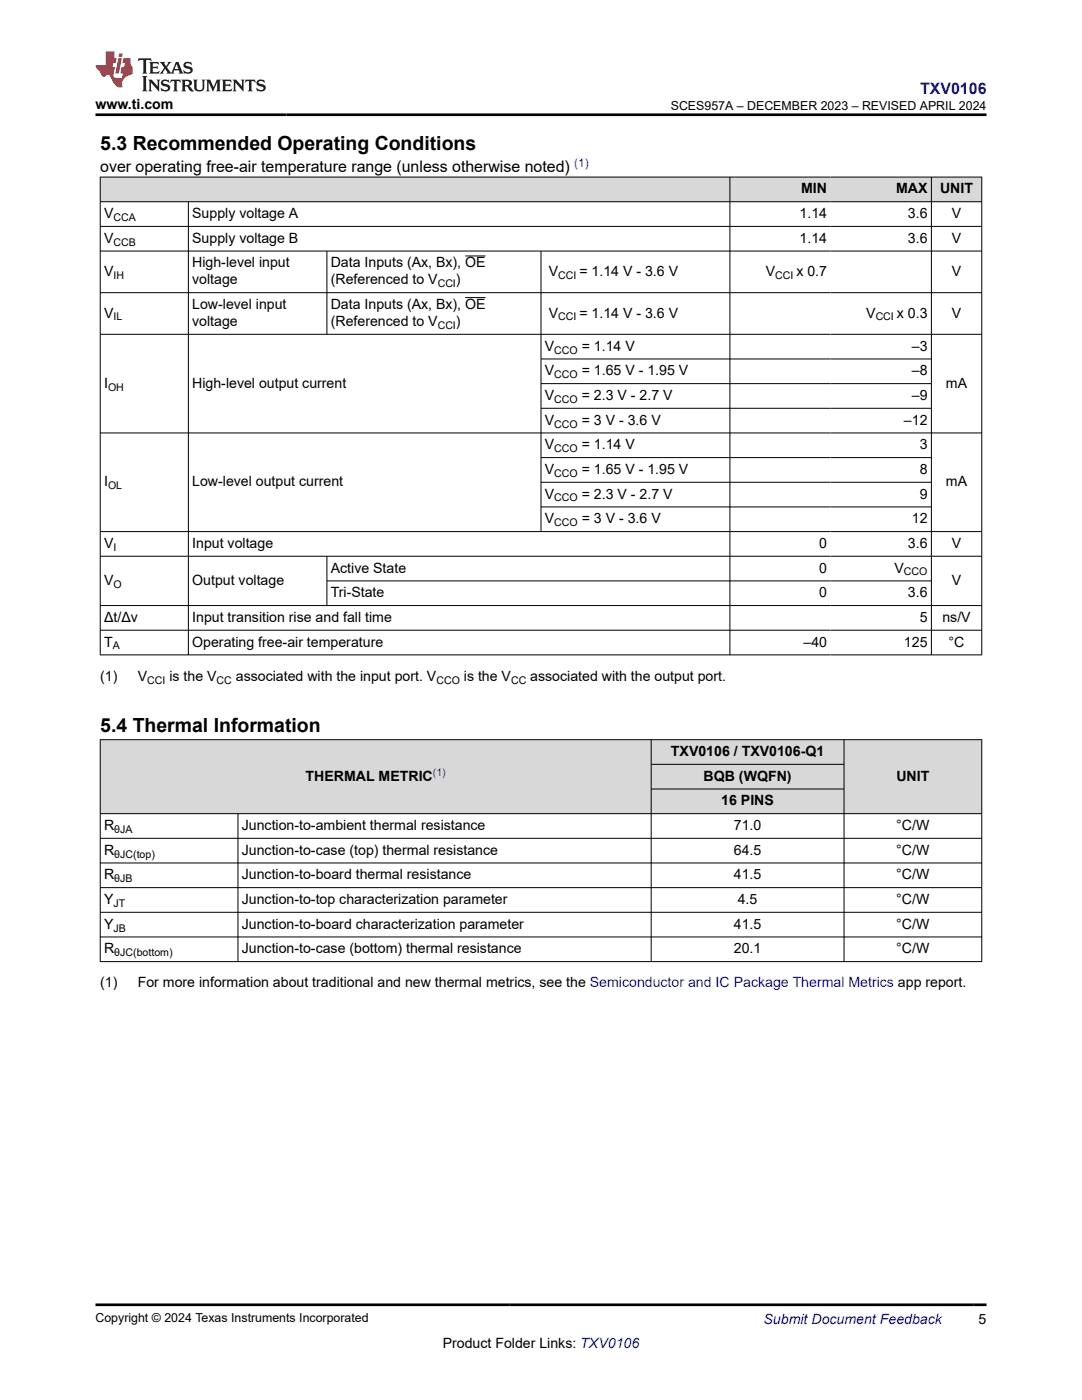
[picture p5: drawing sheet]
<svg xmlns="http://www.w3.org/2000/svg" width="216mm" height="279mm" viewBox="0 0 216 279" stroke-linecap="round" stroke-linejoin="round" font-family="sans-serif">
<defs><g id="words">
<g font-size="3.9">
<text x="20" y="29.9">5.3 Recommended Operating Conditions</text>
<text x="20" y="146">5.4 Thermal Information</text>
</g>
<text font-size="3.2" fill="#00f" x="183.6" y="18.7">TXV0106</text>
<text font-size="3.2" x="20" y="34.3">over operating free-air temperature range (unless otherwise noted)</text>
<g font-size="2.8">
<text x="19" y="21.8">www.ti.com</text>
<text x="159.9" y="38.6">MIN</text>
<text x="178.8" y="38.6">MAX</text>
<text x="187.6" y="38.6">UNIT</text>
<text x="20.8" y="43.5">V</text>
<text x="38.4" y="43.5">Supply voltage A</text>
<text x="159.5" y="43.5">1.14</text>
<text x="181.2" y="43.5">3.6</text>
<text x="189.9" y="43.5">V</text>
<text x="20.8" y="48.5">V</text>
<text x="38.4" y="48.5">Supply voltage B</text>
<text x="38.4" y="53.4">High-level input</text>
<text x="66" y="53.4">Data Inputs (Ax, Bx), OE</text>
<text x="159.5" y="48.5">1.14</text>
<text x="181.2" y="48.5">3.6</text>
<text x="189.9" y="48.5">V</text>
<text x="20.8" y="55.1">V</text>
<text x="38.4" y="56.8">voltage</text>
<text x="66" y="56.8">(Referenced to V</text>
<text x="91" y="56.8">)</text>
<text x="109.5" y="55.1">V</text>
<text x="115.6" y="55.1">= 1.14 V - 3.6 V</text>
<text x="152.8" y="55.1">V</text>
<text x="158.9" y="55.1">x 0.7</text>
<text x="189.9" y="55.1">V</text>
<text x="20.8" y="63.4">V</text>
<text x="38.4" y="61.7">Low-level input</text>
<text x="38.4" y="65.1">voltage</text>
<text x="66" y="61.7">Data Inputs (Ax, Bx), OE</text>
<text x="66" y="65.1">(Referenced to V</text>
<text x="91" y="65.1">)</text>
<text x="109.5" y="63.4">V</text>
<text x="115.6" y="63.4">= 1.14 V - 3.6 V</text>
<text x="172.8" y="63.4">V</text>
<text x="179" y="63.4">x 0.3</text>
<text x="189.9" y="63.4">V</text>
<text x="108.7" y="70">V</text>
<text x="116.1" y="70">= 1.14 V</text>
<text x="181.9" y="70">–3</text>
<text x="20.8" y="77.4">I</text>
<text x="38.4" y="77.4">High-level output current</text>
<text x="108.7" y="74.9">V</text>
<text x="116.1" y="74.9">= 1.65 V - 1.95 V</text>
<text x="181.9" y="74.9">–8</text>
<text x="188.8" y="77.4">mA</text>
<text x="108.7" y="79.8">V</text>
<text x="116.1" y="79.8">= 2.3 V - 2.7 V</text>
<text x="181.9" y="79.8">–9</text>
<text x="108.7" y="84.8">V</text>
<text x="108.7" y="89.7">V</text>
<text x="116.1" y="84.8">= 3 V - 3.6 V</text>
<text x="116.1" y="89.7">= 1.14 V</text>
<text x="180.4" y="84.8">–12</text>
<text x="183.5" y="89.7">3</text>
<text x="108.7" y="94.6">V</text>
<text x="116.1" y="94.6">= 1.65 V - 1.95 V</text>
<text x="183.5" y="94.6">8</text>
<text x="20.8" y="97.1">I</text>
<text x="38.4" y="97.1">Low-level output current</text>
<text x="108.7" y="99.5">V</text>
<text x="116.1" y="99.5">= 2.3 V - 2.7 V</text>
<text x="183.5" y="99.5">9</text>
<text x="188.8" y="97.1">mA</text>
<text x="108.7" y="104.4">V</text>
<text x="116.1" y="104.4">= 3 V - 3.6 V</text>
<text x="181.9" y="104.4">12</text>
<text x="20.8" y="109.4">V</text>
<text x="38.4" y="109.4">Input voltage</text>
<text x="163.5" y="109.4">0</text>
<text x="181.2" y="109.4">3.6</text>
<text x="189.9" y="109.4">V</text>
<text x="20.8" y="116.7">V</text>
<text x="38.4" y="116.7">Output voltage</text>
<text x="66" y="114.3">Active State</text>
<text x="66" y="119.2">Tri-State</text>
<text x="163.5" y="114.3">0</text>
<text x="163.5" y="119.2">0</text>
<text x="178.5" y="114.3">V</text>
<text x="181.2" y="119.2">3.6</text>
<text x="189.9" y="116.7">V</text>
<text x="20.8" y="124.1">Δt/Δv</text>
<text x="38.4" y="124.1">Input transition rise and fall time</text>
<text x="183.5" y="124.1">5</text>
<text x="188" y="124.1">ns/V</text>
<text x="20.8" y="129">T</text>
<text x="38.4" y="129">Operating free-air temperature</text>
<text x="160.3" y="129">–40</text>
<text x="180.4" y="129">125</text>
<text x="189.3" y="129">°C</text>
<text x="20" y="135.8">(1)</text>
<text x="27.5" y="135.8">V</text>
<text x="33.8" y="135.8">is the V</text>
<text x="47.1" y="135.8">associated with the input port. V</text>
<text x="92.6" y="135.8">is the V</text>
<text x="105.8" y="135.8">associated with the output port.</text>
<text x="61" y="155.8">THERMAL METRIC</text>
<text x="133.9" y="150.9">TXV0106 / TXV0106-Q1</text>
<text x="140.4" y="155.8">BQB (WQFN)</text>
<text x="178.9" y="155.8">UNIT</text>
<text x="143.9" y="160.7">16 PINS</text>
<text x="20.8" y="165.7">R</text>
<text x="48.3" y="165.7">Junction-to-ambient thermal resistance</text>
<text x="146.4" y="165.7">71.0</text>
<text x="178.9" y="165.7">°C/W</text>
<text x="20.8" y="170.6">R</text>
<text x="48.3" y="170.6">Junction-to-case (top) thermal resistance</text>
<text x="146.4" y="170.6">64.5</text>
<text x="178.9" y="170.6">°C/W</text>
<text x="20.8" y="175.5">R</text>
<text x="48.3" y="175.5">Junction-to-board thermal resistance</text>
<text x="146.4" y="175.5">41.5</text>
<text x="178.9" y="175.5">°C/W</text>
<text x="20.8" y="180.4">Y</text>
<text x="20.8" y="185.3">Y</text>
<text x="48.3" y="180.4">Junction-to-top characterization parameter</text>
<text x="48.3" y="185.3">Junction-to-board characterization parameter</text>
<text x="146.4" y="185.3">41.5</text>
<text x="147.2" y="180.4">4.5</text>
<text x="178.9" y="180.4">°C/W</text>
<text x="178.9" y="185.3">°C/W</text>
<text x="20.8" y="190.3">R</text>
<text x="48.3" y="190.3">Junction-to-case (bottom) thermal resistance</text>
<text x="146.4" y="190.3">20.1</text>
<text x="178.9" y="190.3">°C/W</text>
<text x="20" y="197.1">(1)</text>
<text x="27.5" y="197.1">For more information about traditional and new thermal metrics, see the Semiconductor and IC Package Thermal Metrics app report.</text>
<text x="88.3" y="269">Product Folder Links: TXV0106</text>
<text x="195.3" y="264.2">5</text>
</g>
<text font-size="2.8" fill="#00f" x="152.4" y="264.2">Submit Document Feedback</text>
<g font-size="2.5">
<text x="133.8" y="21.9">SCES957A – DECEMBER 2023 – REVISED APRIL 2024</text>
<text x="19" y="263.9">Copyright © 2024 Texas Instruments Incorporated</text>
</g>
<text font-size="2.4" fill="#00f" x="114.6" y="33.2">(1)</text>
<g font-size="2.1">
<text x="22.6" y="44.1">CCA</text>
<text x="22.6" y="49">CCB</text>
<text x="22.6" y="55.6">IH</text>
<text x="87.3" y="57.3">CCI</text>
<text x="111.4" y="55.6">CCI</text>
<text x="154.7" y="55.6">CCI</text>
<text x="22.6" y="63.9">IL</text>
<text x="87.3" y="65.6">CCI</text>
<text x="111.4" y="63.9">CCI</text>
<text x="174.7" y="63.9">CCI</text>
<text x="110.6" y="70.6">CCO</text>
<text x="21.6" y="77.9">OH</text>
<text x="110.6" y="75.5">CCO</text>
<text x="110.6" y="80.4">CCO</text>
<text x="110.6" y="85.3">CCO</text>
<text x="110.6" y="90.2">CCO</text>
<text x="110.6" y="95.2">CCO</text>
<text x="21.6" y="97.6">OL</text>
<text x="110.6" y="100.1">CCO</text>
<text x="110.6" y="105">CCO</text>
<text x="22.6" y="109.9">I</text>
<text x="22.6" y="117.3">O</text>
<text x="180.4" y="114.8">CCO</text>
<text x="22.5" y="129.6">A</text>
<text x="29.4" y="136.4">CCI</text>
<text x="43.2" y="136.4">CC</text>
<text x="87.1" y="136.4">CCO</text>
<text x="102" y="136.4">CC</text>
<text x="22.8" y="166.2">θJA</text>
<text x="22.8" y="171.1">θJC(top)</text>
<text x="22.8" y="176.1">θJB</text>
<text x="22.6" y="181">JT</text>
<text x="22.6" y="185.9">JB</text>
<text x="22.8" y="190.8">θJC(bottom)</text>
</g>
<text font-size="2.1" fill="#00f" x="86.4" y="154.9">(1)</text>
</g></defs>
<g fill="#d8d8d8">
<path d="M20 35.3h175.9v5h-175.9z" fill-rule="evenodd"/>
<path d="M20.1 35.4h125.5v4.8h-125.5z" fill-rule="evenodd"/>
<path d="M145.7 35.4h20v4.8h-20z" fill-rule="evenodd"/>
<path d="M165.7 35.4h20.1v4.8h-20.1z" fill-rule="evenodd"/>
<path d="M185.9 35.4h9.9v4.8h-9.9z" fill-rule="evenodd"/>
</g>
<g fill="none" stroke="#000" stroke-width=".2">
<path d="M19.9 35.3h176.1M20 35.3v95.5M145.6 35.3v95.5M185.8 35.3v95.5M195.9 35.3v95.5M19.9 40.3h176.1M19.9 45.2h176.1M19.9 50.1h176.1M19.9 58.4h176.1M37.6 40.3v90.5M65.2 50.1v16.7M92.8 51.1h4.1"/>
<path d="M92.8 59.4h4.1M107.9 50.1v56.1M19.9 66.7h176.1M107.9 71.6h78M107.9 76.6h78M19.9 86.4h176.1M107.9 81.5h78M107.9 91.3h78M107.9 96.2h78M19.9 106.1h176.1M19.9 111h176.1M65.2 111v9.9"/>
<path d="M65.2 115.9h120.7M107.9 101.2h78M19.9 120.9h176.1M19.9 125.8h176.1M19.9 130.7h176.1"/>
</g>
<g fill="#d8d8d8">
<path d="M20 147.6h175.9v4.9h-175.9z" fill-rule="evenodd"/>
<path d="M20.1 147.7h109.8v14.6h-109.8z" fill-rule="evenodd"/>
<path d="M130 147.7h38.4v4.8h-38.4z" fill-rule="evenodd"/>
<path d="M168.5 147.7h27.3v14.6h-27.3z" fill-rule="evenodd"/>
<path d="M130 152.6h38.4v4.8h-38.4z" fill-rule="evenodd"/>
<path d="M130 157.5h38.4v4.8h-38.4z" fill-rule="evenodd"/>
</g>
<g fill="none" stroke="#000" stroke-width=".2">
<path d="M19.9 147.6h176.1M20 147.6v44.4M129.9 147.6v44.4M129.9 152.5h38.6M129.9 157.5h38.6M168.4 147.6v44.4M195.9 147.6v44.4M19.9 162.4h176.1M19.9 167.3h176.1M19.9 172.2h176.1M19.9 177.1h176.1M47.5 162.4v29.6"/>
<path d="M19.9 182.1h176.1M19.9 187h176.1M19.9 191.9h176.1"/>
</g>
<path d="M27.7 11.6l-.2 .6 .5-.2h.6v.1v2.2l-.2 .4h1l-.2-.4v-2.2v-.1h.5l.5 .2-.1-.6zM29.8 12.4l.2 .3v1.6l-.2 .4h1.9l.1-.6a1.08 1.08 0 0 1-1.3 .2v-.7h.6l.4 .2v-.7l-.4 .2h-.6v-.5l.2-.2a1 1 0 0 1 1 .3l-.1-.5zM31.8 12.4l1 1.1-1 1.2h.9l-.2-.2 .4-.8 .5 .8-.2 .2h1.6l-.2-.2 .1-.5h1l.1 .5-.1 .2h.9l-.2-.4-.8-1.9h-.5l-1 2.1-.8-1.1 .9-1h-.8l.2 .2-.5 .6-.3-.6 .1-.2zM35.2 12.8l.4 1h-.8zM36.8 12.5a.65 .65 0 0 0-.2 .7 .65 .65 0 0 0 .6 .5l.7 .1 .1 .3a.79 .79 0 0 1-.7 .4 .79 .79 0 0 1-.7-.5l.1 .7 .2-.1a.93 .93 0 0 0 1.1 0 .93 .93 0 0 0 .4-.9 1.46 1.46 0 0 0-1.2-.6l-.1-.3a1.09 1.09 0 0 1 1.2 .2l-.2-.6-.1 .1-.6-.2zM28.4 15.2l.2 .4v2.2l-.2 .4h1l-.2-.4v-2.2l.2-.4zM29.6 15.9l.2 .4v1.5l-.2 .4h.8l-.3-.4v-1.3l1.7 1.8v-2l.2-.4h-.8l.2 .2 .1 1.1-1.2-1.3zM32.3 16a.65 .65 0 0 0-.2 .8 .65 .65 0 0 0 .7 .4l.6 .2 .1 .2a.79 .79 0 0 1-.7 .4 .79 .79 0 0 1-.7-.5l.1 .7 .2-.1a.93 .93 0 0 0 1.1 .1 .93 .93 0 0 0 .4-1 1.46 1.46 0 0 0-1.2-.5l-.1-.4a1.09 1.09 0 0 1 1.2 .2l-.2-.6-.1 .1-.6-.1zM34.1 15.9l-.1 .6a.63 .63 0 0 1 .7-.3l.1 1.6-.3 .4h1l-.2-.4v-1.6a.66 .66 0 0 1 .8 .3l-.1-.6zM36.2 15.9l.2 .4v1.5l-.2 .4h.9l-.2-.2v-.7h.5l.1 .2a.79 .79 0 0 0 1.2 .6l-1-.9a.61 .61 0 0 0 .6-.6 .61 .61 0 0 0-.5-.7zM36.9 16.2h.2a.47 .47 0 0 1 .5 .1 .47 .47 0 0 1 .1 .5l-.2 .1-.6 .1zM38.5 15.9l.2 .2a2.27 2.27 0 0 0 .4 2 1.04 1.04 0 0 0 1.7-.7v-1.3l.2-.2h-.8l.2 .4v1.1a.6 .6 0 0 1-.6 .6 .6 .6 0 0 1-.6-.6v-1.1l.3-.4zM41.1 15.9l.2 .4v1.5l-.2 .4h.7l-.2-.4v-1.4l.9 1.9 .8-1.9v1.4l-.2 .4h1l-.3-.4v-1.5l.3-.4h-.8l-.7 1.5-.7-1.5zM44.3 15.9l.2 .4v1.5l-.2 .4h1.9l.1-.6a1.09 1.09 0 0 1-1.3 .2v-.7h.6l.4 .2v-.6l-.4 .2h-.6v-.6l.2-.1a1.01 1.01 0 0 1 1 .3l-.1-.6zM46.4 15.9l.3 .4v1.5l-.3 .4h.8l-.2-.4v-1.3l1.6 1.8v-2l.2-.4h-.7l.2 .2v1.1l-1.2-1.3zM49 15.9l-.1 .6a.63 .63 0 0 1 .8-.3v1.6l-.3 .4h1l-.2-.4v-1.6a.66 .66 0 0 1 .8 .3l-.1-.6zM51.4 16a.65 .65 0 0 0-.2 .8 .65 .65 0 0 0 .6 .4l.6 .2 .2 .2a.79 .79 0 0 1-.8 .4 .79 .79 0 0 1-.6-.5l.1 .7 .2-.1a.93 .93 0 0 0 1 .1 .93 .93 0 0 0 .5-1 1.46 1.46 0 0 0-1.3-.5l-.1-.4a1.09 1.09 0 0 1 1.3 .2l-.2-.6-.2 .1-.5-.1z" fill="#231f20"/>
<path d="M21.1 10.3v2.7h-2.1l.1 .4 .9 1a.95 .95 0 0 0 .9 .9 .59 .59 0 0 1 .6-.4 .59 .59 0 0 1 .5 .3l.4 .8a1.59 1.59 0 0 0 2.1 1.4 1.61 1.61 0 0 1 1-2.3l1-.3-.1-1.5a1.59 1.59 0 0 1-.4-1.7h-1.4l-.2 .9h.5l-.1 .9h-.5l-.2 .9v.3l.4 .1-.2 .9h-.6a.73 .73 0 0 1-1.1-.7l.3-1.5h-.5l.2-.9h.5l.2-.9h-.5v-1.3zM23.6 11.6l-.6 3.1h.7l.6-3.1zM23.8 10.7l-.1 .6h.7l.1-.6z" fill="#ed1c24"/>
<path d="M19 22.9h177.8M19 260.4h177.8" fill="none" stroke="#000" stroke-width=".53"/>
<use href="#words"/>
</svg>
